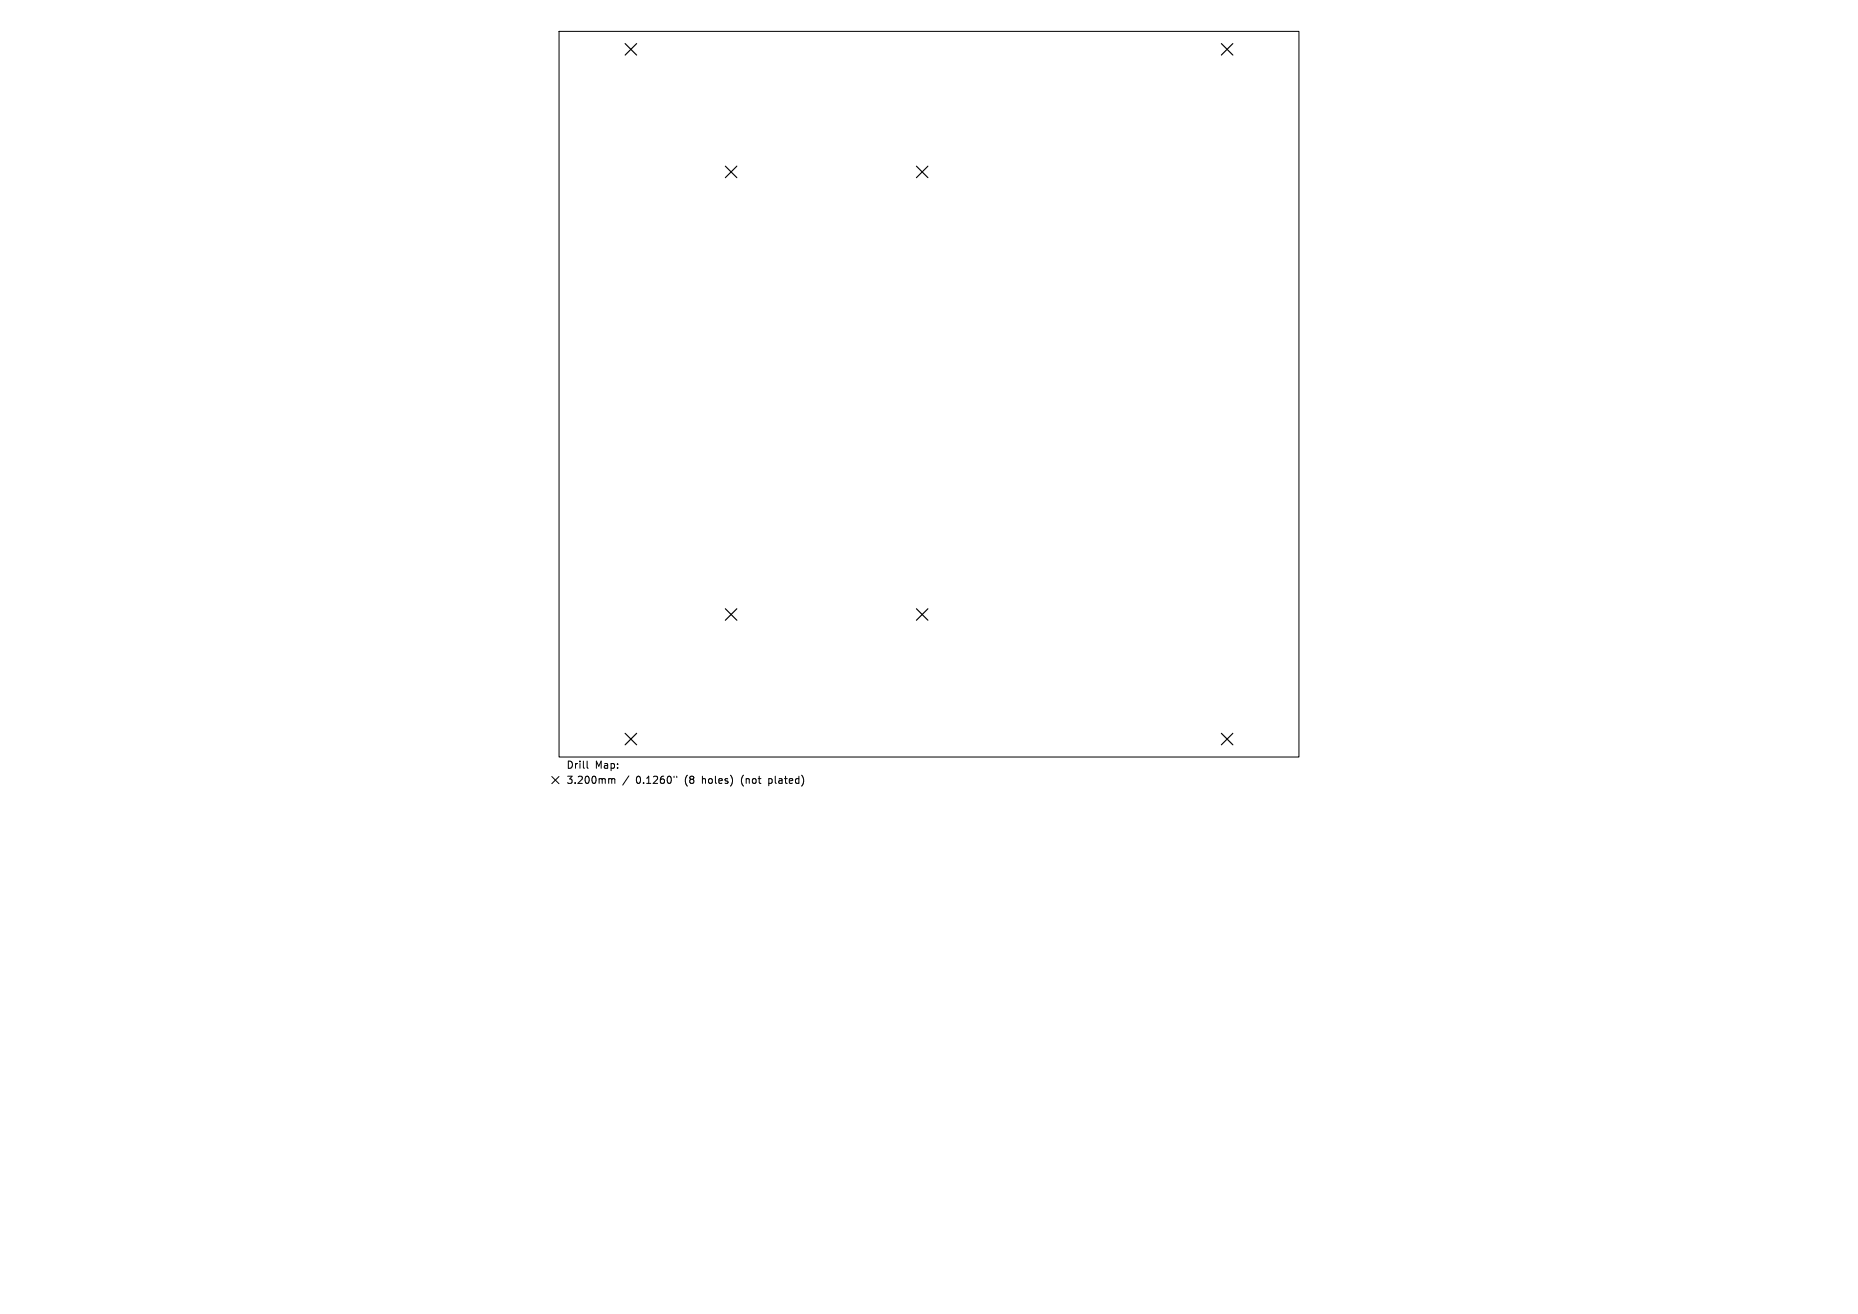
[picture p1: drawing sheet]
<svg xmlns="http://www.w3.org/2000/svg" width="297mm" height="210mm" viewBox="0 0 297 210" stroke-linecap="round" stroke-linejoin="round" font-family="sans-serif">
<defs><g id="words">
<g font-size="1.6">
<text x="90.5" y="123">Drill</text>
<text x="90.5" y="125.4">3.200mm</text>
<text x="95.1" y="123">Map:</text>
<text x="101.7" y="125.4">0.1260&quot;</text>
<text x="109.5" y="125.4">(8</text>
<text x="112.4" y="125.4">holes)</text>
<text x="118.7" y="125.4">(not</text>
<text x="123.2" y="125.4">plated)</text>
</g>
</g></defs>
<path d="M89.4 5h118.2v116h-118.2zM88.2 124.1l1.2 1.2M89.4 124.1l-1.2 1.2M93.9 121.6v1l.1 .2M97.5 124.4l.3 .2M97.8 124.6l.2-.2 .2 .1 .1 .7M97.8 124.6v.6M100.5 124l-1 1.5M107.7 124.1v.2M108.2 124.1v.2" fill="none" stroke="#000" stroke-width=".16"/>
<g fill="none" stroke="#000" stroke-width=".18">
<path d="M99.9 7l1.9 1.8M101.8 7l-1.9 1.8M195.2 7l1.9 1.8M197.1 7l-1.9 1.8M115.9 26.6l1.9 1.8M117.8 26.6l-1.9 1.8M146.5 26.6l1.8 1.8M148.3 26.6l-1.8 1.8M115.9 97.3l1.9 1.8M117.8 97.3l-1.9 1.8M146.5 97.3l1.8 1.8M148.3 97.3l-1.8 1.8"/>
<path d="M99.9 117.2l1.9 1.8M101.8 117.2l-1.9 1.8M195.2 117.2l1.9 1.8M197.1 117.2l-1.9 1.8"/>
</g>
<use href="#words"/>
</svg>
